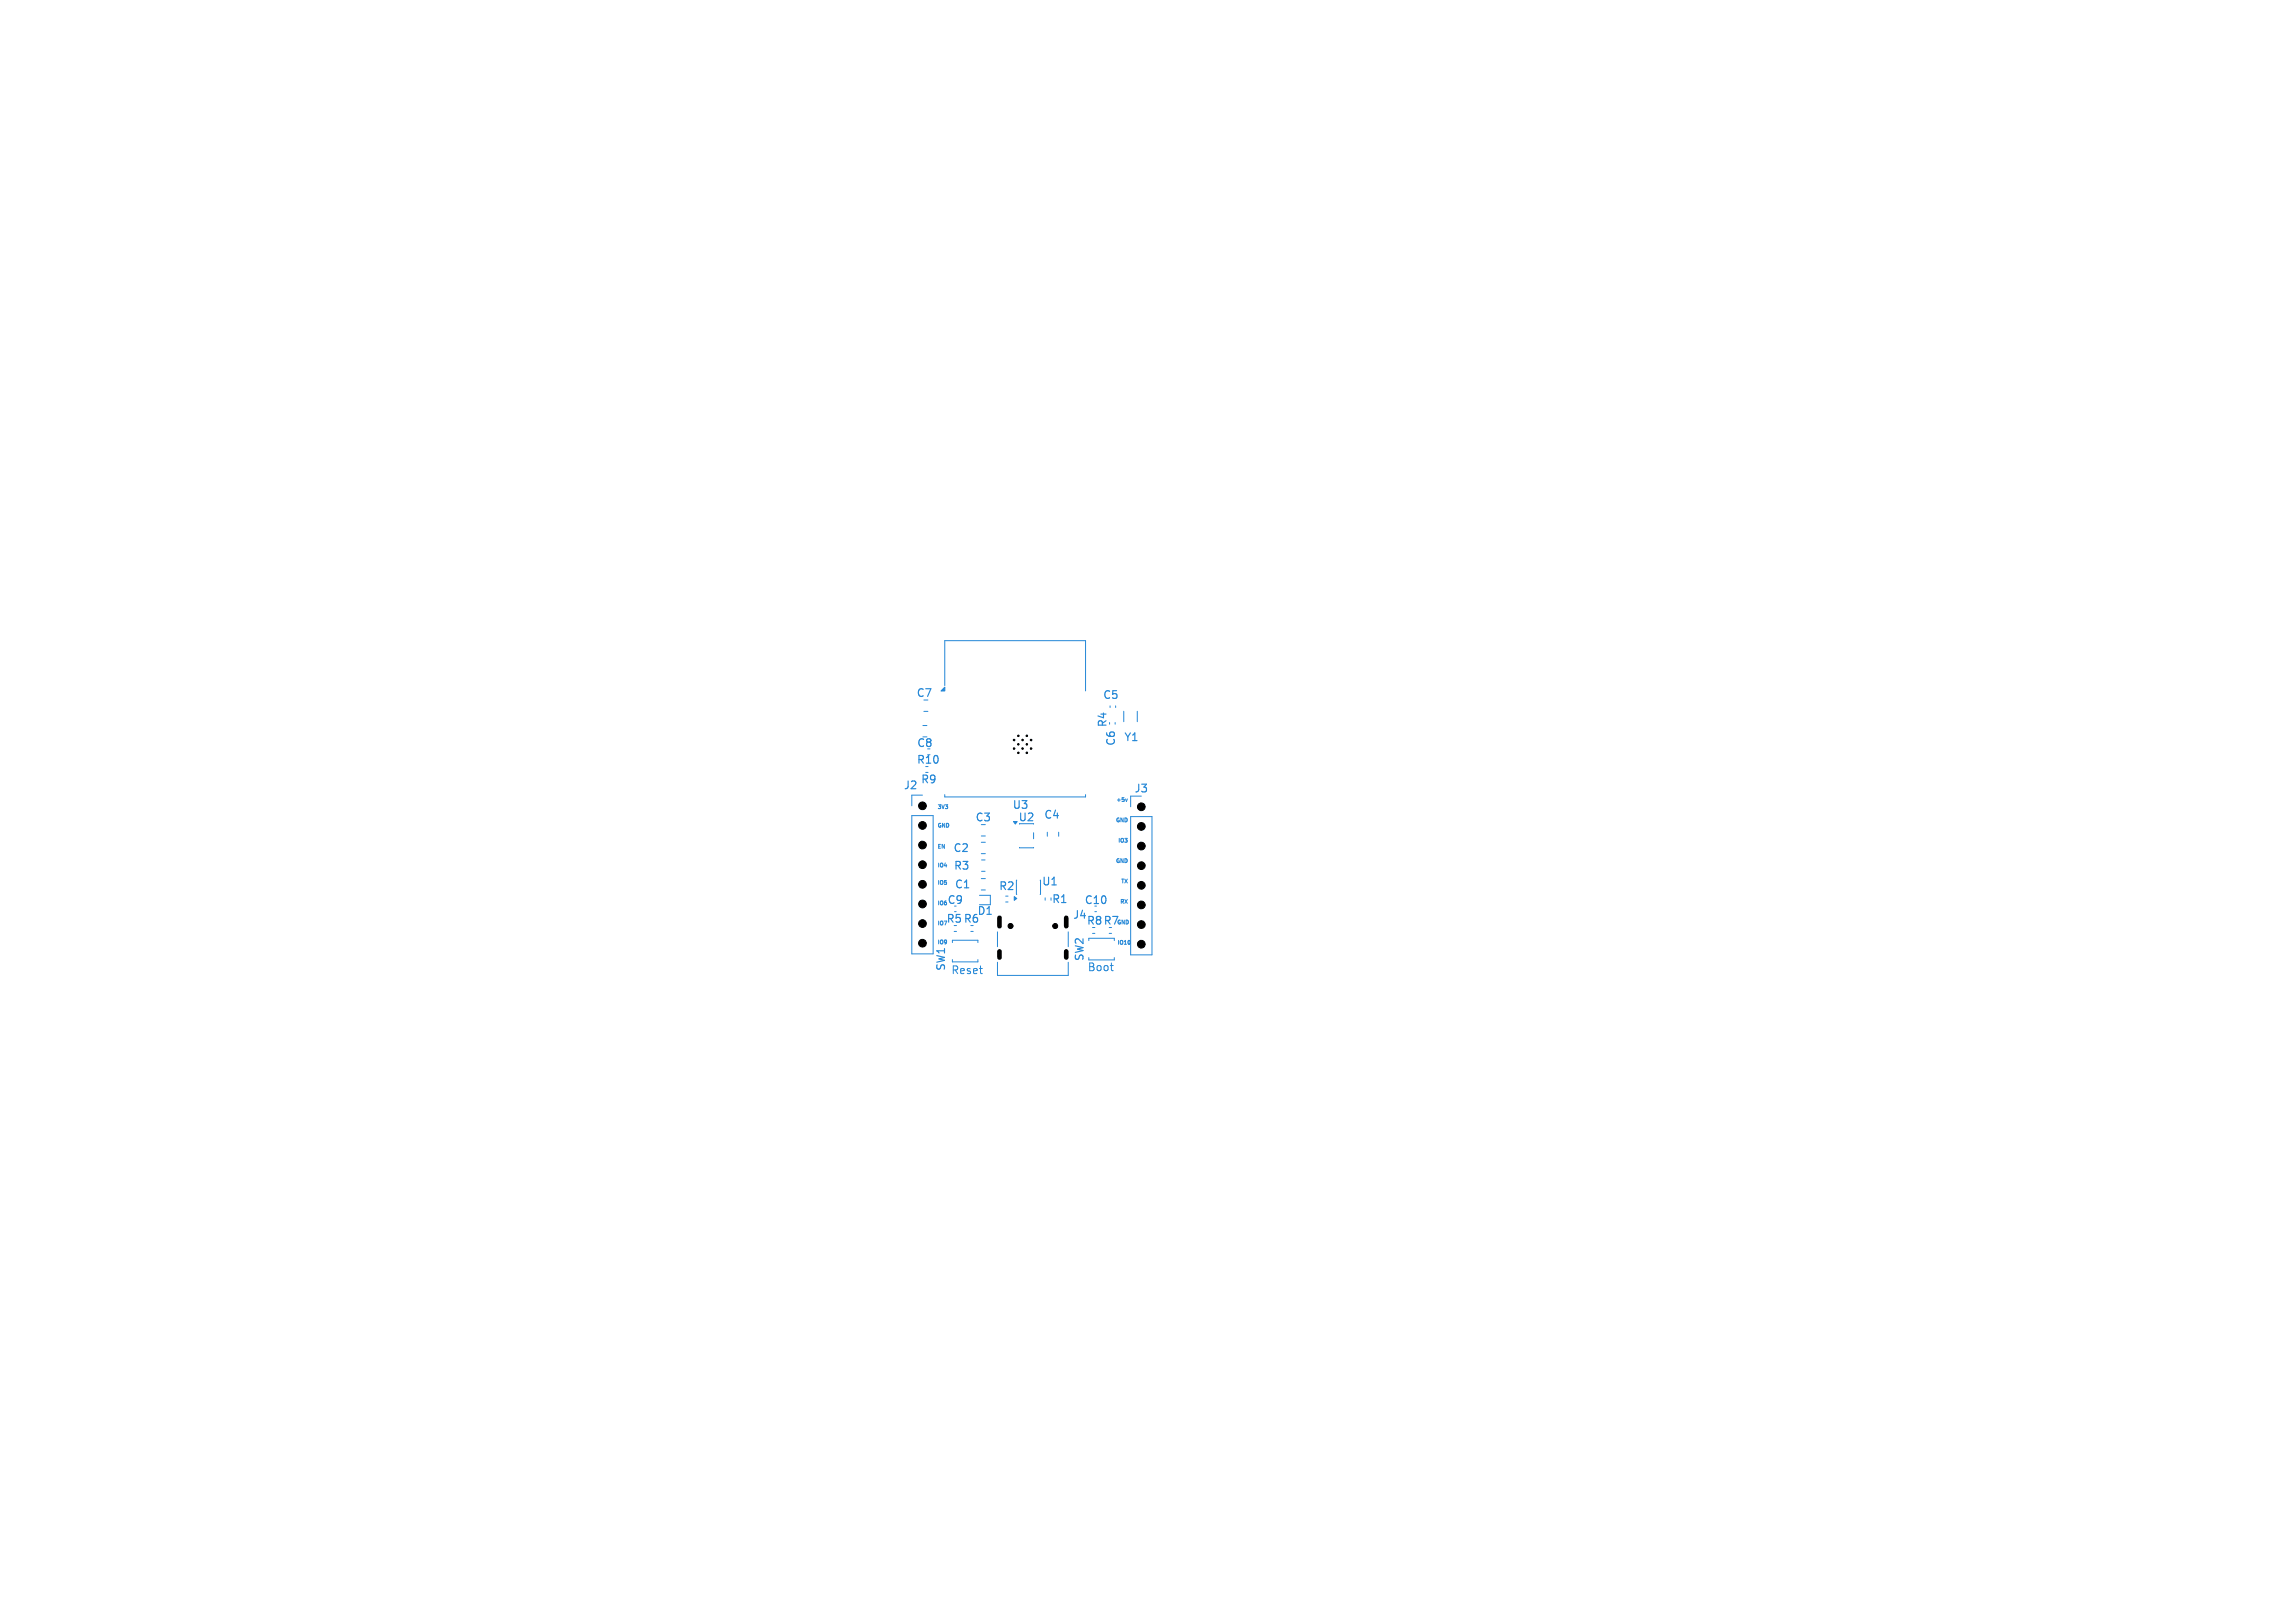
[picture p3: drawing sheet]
<svg xmlns="http://www.w3.org/2000/svg" width="297mm" height="210mm" viewBox="0 0 297 210" stroke-linecap="round" stroke-linejoin="round" font-family="sans-serif">
<defs><g id="words">
<g font-size="1.4" fill="#2588d7">
<text x="118.5" y="90.4">C7</text>
<text x="142.7" y="90.6">C5</text>
<text x="143.4" y="94.2" transform="rotate(-90 143.4 94.2)">R4</text>
<text x="118.6" y="99">R10</text>
<text x="118.6" y="96.9">C8</text>
<text x="119.1" y="101.6">R9</text>
<text x="144.5" y="96.6" transform="rotate(-90 144.5 96.6)">C6</text>
<text x="145.4" y="96.1">Y1</text>
<text x="116.9" y="102.3">J2</text>
<text x="126.2" y="106.5">C3</text>
<text x="131" y="104.9">U3</text>
<text x="131.7" y="106.5">U2</text>
<text x="135" y="106.1">C4</text>
<text x="146.7" y="102.7">J3</text>
<text x="123.3" y="110.4">C2</text>
<text x="123.4" y="112.7">R3</text>
<text x="122.4" y="119.6">R5 R6</text>
<text x="122.5" y="117.2">C9</text>
<text x="123.5" y="115.1">C1</text>
<text x="126.4" y="118.6">D1</text>
<text x="129.2" y="115.4">R2</text>
<text x="134.8" y="114.8">U1</text>
<text x="136.1" y="117.1">R1</text>
<text x="138.8" y="119.1">J4</text>
<text x="140.3" y="117.2">C10</text>
<text x="140.6" y="119.9">R8 R7</text>
<text x="122.5" y="125.7" transform="rotate(-90 122.5 125.7)">SW1</text>
<text x="140.4" y="124.5" transform="rotate(-90 140.4 124.5)">SW2</text>
<text x="140.7" y="125.7">Boot</text>
<text x="123.1" y="126.1">Reset</text>
</g>
<g font-size=".7" fill="#2588d7">
<text x="121.3" y="107.1">GND</text>
<text x="121.3" y="104.7">3V3</text>
<text x="144.4" y="106.4">GND</text>
<text x="144.4" y="103.8">+5v</text>
<text x="121.3" y="109.8">EN</text>
<text x="121.3" y="112.3">IO4</text>
<text x="144.4" y="111.7">GND</text>
<text x="144.7" y="109">IO3</text>
<text x="121.3" y="114.5">IO5</text>
<text x="121.3" y="117.2">IO6</text>
<text x="121.3" y="119.8">IO7</text>
<text x="144.5" y="119.6">GND</text>
<text x="144.9" y="117">RX</text>
<text x="145" y="114.3">TX</text>
<text x="121.3" y="122.2">IO9</text>
<text x="144.6" y="122.3">IO10</text>
</g>
</g></defs>
<g fill="none" stroke="#2588d7" stroke-width=".13">
<path d="M119.4 93.9h.6M119.4 95.4h.6M119.6 92h.5M119.8 99.9h.3M122.3 88.7v-5.8h18.2v6.5M143.7 91.3v.2M144.3 93.5v.2M144.4 91.3v.2M145.4 92v1.4M147.2 92v1.4M118 105.5h2.8v17.9h-2.8zM119.4 102.9h-1.4v1.4"/>
<path d="M122.3 102.8v.3h18.2v-.3M123.5 118h.2M126.8 115.8h1.4v1.3h-1.4M127 113.7h.5M127 115.2h.5M127 108.2h.5M127 109h.5M127 110.5h.5M127 111.3h.5M127 112.7h.5M130.1 116h.4M130.1 116.7h.4"/>
<path d="M131.6 113.9v1.8M131.9 109.7h1.9M133.8 107.8v.7M134.7 113.9l-.1 1.8M135.3 116.2v.3M135.5 107.7v.5M137 107.7v.5M141.7 118h.2M145.9 103.4l-.1 .3M146.3 103v1.4M146.3 105.7h2.8v17.9h-2.8zM123.3 122v-.3h3.3v.3"/>
<path d="M123.3 124.2v.3h3.3v-.3M123.5 120.5h.3M125.6 120.5h.3M129.1 120.6v1.9M129.1 124.5v1.7h9.1v-1.7M138.2 120.6v1.9M140.9 121.4h3.3v.3M141.4 120.8h.3M143.5 120.8h.4M143.7 124.9h.4M144 125.6h.1M144.2 123.9v.3h-3.3"/>
</g>
<g fill="#2588d7" stroke="#2588d7" stroke-width=".13">
<path d="M121.8 89.4l.5-.5v.5z"/>
<path d="M131.2 106.3h.4l-.2 .3z"/>
<path d="M131.3 116l.3 .3-.3 .2z"/>
</g>
<g fill="#000" stroke="#000" stroke-width=".13">
<circle cx="131.2" cy="96.9" r=".1"/>
<circle cx="131.2" cy="95.8" r=".1"/>
<circle cx="131.8" cy="96.3" r=".1"/>
<circle cx="131.8" cy="95.2" r=".1"/>
<circle cx="131.8" cy="97.4" r=".1"/>
<circle cx="132.3" cy="96.9" r=".1"/>
<circle cx="132.3" cy="95.8" r=".1"/>
<circle cx="132.9" cy="96.3" r=".1"/>
<circle cx="132.9" cy="95.2" r=".1"/>
<circle cx="132.9" cy="97.4" r=".1"/>
<circle cx="133.4" cy="96.9" r=".1"/>
<circle cx="133.4" cy="95.8" r=".1"/>
<circle cx="119.4" cy="106.8" r=".5"/>
<circle cx="119.4" cy="104.3" r=".5"/>
<circle cx="119.4" cy="117" r=".5"/>
<circle cx="119.4" cy="114.4" r=".5"/>
<circle cx="119.4" cy="119.5" r=".5"/>
<circle cx="119.4" cy="111.9" r=".5"/>
<circle cx="119.4" cy="109.3" r=".5"/>
<circle cx="130.8" cy="119.8" r=".32"/>
<circle cx="136.6" cy="119.8" r=".32"/>
<circle cx="147.7" cy="114.6" r=".5"/>
<circle cx="147.7" cy="106.9" r=".5"/>
<circle cx="147.7" cy="117.1" r=".5"/>
<circle cx="147.7" cy="112" r=".5"/>
<circle cx="147.7" cy="104.4" r=".5"/>
<circle cx="147.7" cy="109.5" r=".5"/>
<circle cx="147.7" cy="119.6" r=".5"/>
<circle cx="119.4" cy="122" r=".5"/>
<circle cx="147.7" cy="122.2" r=".5"/>
</g>
<path d="M129.3 118.8v1.1M138 118.8v1.1M129.3 123.1v.8M138 123.1v.8" fill="none" stroke="#000" stroke-width=".6"/>
<use href="#words"/>
</svg>
